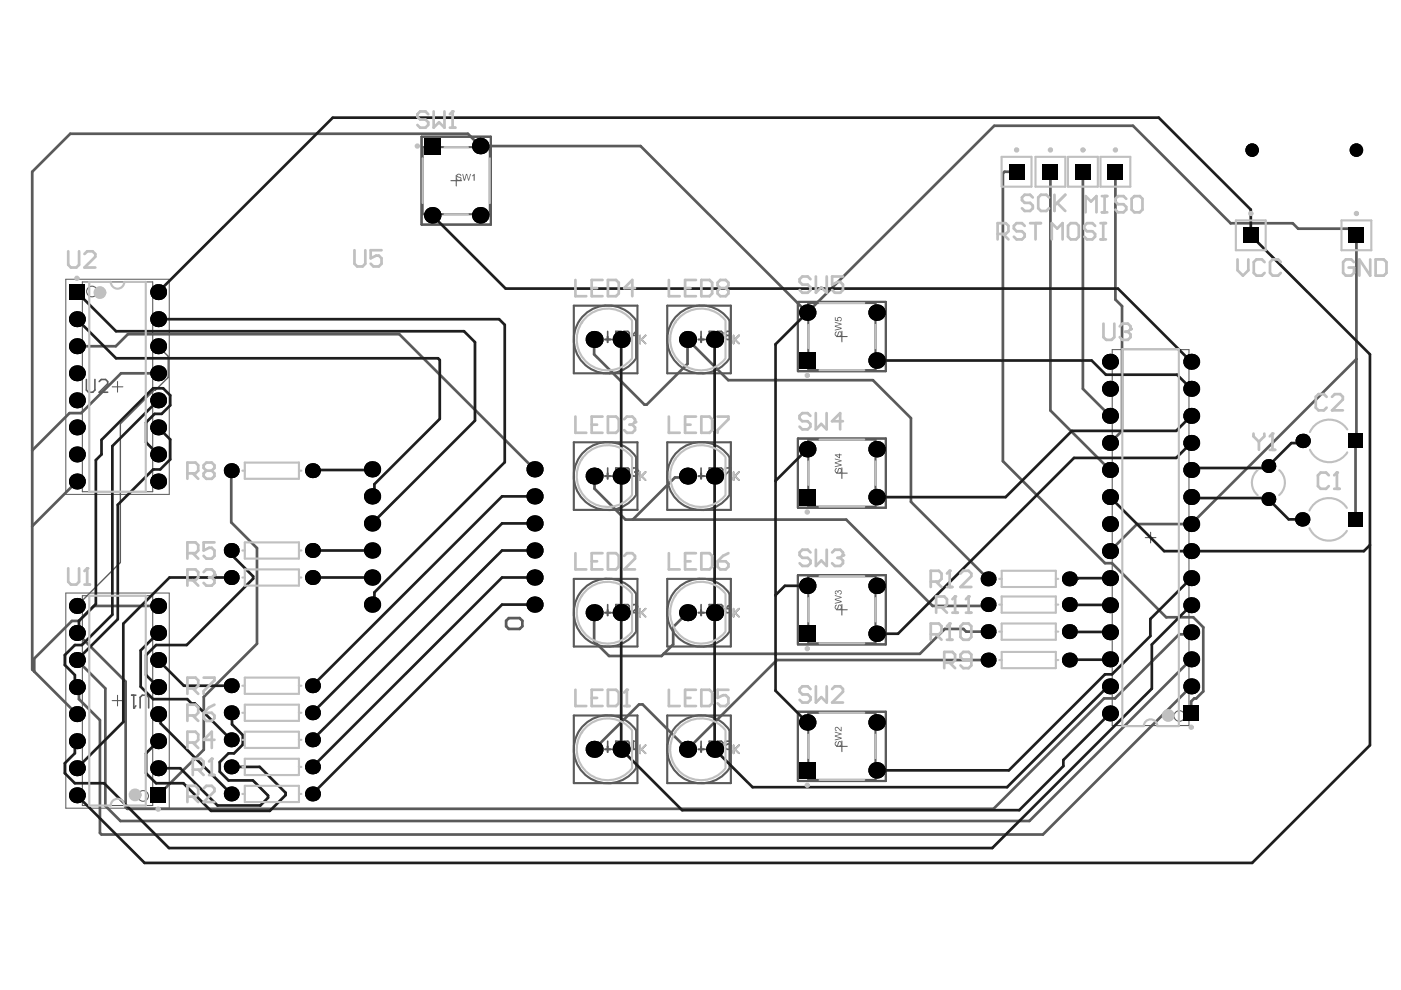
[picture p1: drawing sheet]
<svg xmlns="http://www.w3.org/2000/svg" width="297mm" height="210mm" viewBox="0 0 297 210" stroke-linecap="round" stroke-linejoin="round" font-family="sans-serif">
<g fill="none" stroke="#5a5a5a" stroke-width=".23">
<path d="M95.6 38.3h2.3M96.7 37.2v2.2M177.4 71.4h2.2M178.5 70.2v2.3M23.8 82h2.2M24.9 80.9v2.2M178.5 99.2v2.3M177.4 100.3h2.2M242.8 114h2.3M243.9 112.9v2.2M177.4 129.3h2.2M178.5 128.2v2.2"/>
<path d="M23.8 148.5h2.2M24.9 147.4v2.3M177.4 158.2h2.2M178.5 157.1v2.3"/>
</g>
<path d="M14 59.2h21.9v45.6h-21.9zM14 125.7h21.9v45.7h-21.9z" fill="none" stroke="#5a5a5a" stroke-width=".21"/>
<g fill="none" stroke="#5a5a5a" stroke-width=".45">
<path d="M128.3 72h1.1M128.8 71.4v1.2M134.9 68v8M148.1 72h1.1M148.6 71.4v1.2M154.7 68v8M134.9 96.9v8.1M154.7 96.9v8.1M128.3 100.9h1.1M128.8 100.4v1.1M148.1 100.9h1.1M148.6 100.4v1.1"/>
<path d="M128.3 129.9h1.1M128.8 129.3v1.2M134.9 125.9v8M148.1 129.9h1.1M148.6 129.3v1.2M154.7 125.9v8M128.3 158.9h1.1M128.8 158.3v1.1M134.9 154.9v8M148.1 158.9h1.1M148.6 158.3v1.1M154.7 154.9v8"/>
</g>
<g fill="none" stroke="#5a5a5a" stroke-width=".34">
<path d="M148.6 128.2v1.7h1.2M150.4 129h.5M151.5 128.2h-1.1v1.7h1.1M152.1 128.2h.8l.3 .3v1.1l-.3 .3h-.8zM153.8 129h.9l.3 .3v.3l-.3 .3h-.6l-.3-.3zM155 128.2l-.6 .3-.6 .5M155.5 129v1.8M155.8 129.9l.9 .9M156.7 129l-1.2 1.2M128.8 157.2v1.7h1.2M130.6 158h.5M131.7 157.2h-1.1v1.7h1.1"/>
<path d="M132.3 157.2h.8l.3 .2v1.2l-.3 .3h-.8zM134 158.9h.6M134.3 157.2v1.7M135.7 158v1.7M136 158.9l.9 .8M136.9 158l-1.2 1.2M148.6 157.2v1.7h1.2M150.4 158h.5M151.5 157.2h-1.1v1.7h1.1M152.1 157.2h.8l.3 .2v1.2l-.3 .3h-.8zM155 157.2h-1.2v.8l.6-.3h.3l.3 .3v.6l-.3 .3h-.6l-.3-.3M155.5 158v1.7"/>
<path d="M155.8 158.9l.9 .8M156.7 158l-1.2 1.2"/>
</g>
<circle cx="134.3" cy="157.2" r=".17" fill="#5a5a5a"/>
<g fill="none" stroke="#5a5a5a" stroke-width=".34">
<path d="M128.8 70.3v1.7h1.2M130.6 71.1h.5M131.7 70.3h-1.1v1.7h1.1M132.3 70.3h.8l.3 .2v1.2l-.3 .3h-.8zM135.1 71.1h-1.1l.9-.8v1.7M135.7 71.1v1.7M136 72l.9 .8M136.9 71.1l-1.2 1.2M148.6 70.3v1.7h1.2M150.4 71.1h.5M151.5 70.3h-1.1v1.7h1.1M152.1 70.3h.8l.3 .2v1.2l-.3 .3h-.8z"/>
<path d="M154.1 71.1l-.3 .3v.3l.3 .3h.6l.3-.3v-.3l-.3-.3M154.1 71.1l-.3-.3v-.3l.3-.2h.6l.3 .2v.3l-.3 .3M154.1 71.1h.6M155.5 71.1v1.7M155.8 72l.9 .8M156.7 71.1l-1.2 1.2M128.8 99.2v1.7h1.2M131.7 99.2h-1.1v1.7h1.1M132.3 99.2h.8l.3 .3v1.2l-.3 .2h-.8zM134 99.5l.3-.3h.6l.2 .3v.3M148.6 99.2v1.7h1.2M151.5 99.2h-1.1v1.7h1.1"/>
<path d="M152.1 99.2h.8l.3 .3v1.2l-.3 .2h-.8zM153.8 99.2h1.2v.3l-1.2 1.2v.2M130.6 100.1h.5M135.7 100.1v1.7M136 100.9l.9 .9M136.9 100.1l-1.2 1.1M150.4 100.1h.5M155.5 100.1v1.7M155.8 100.9l.9 .9M156.7 100.1l-1.2 1.1M134.3 157.2l-.3 .2"/>
</g>
<circle cx="135.1" cy="99.8" r=".17" fill="#5a5a5a"/>
<path d="M135.1 99.8l-.2 .3M134.6 100.1h.3M134.9 100.1l.2 .3v.3l-.2 .2h-.6l-.3-.2M128.8 128.2v1.7h1.2M130.6 129h.5M131.7 128.2h-1.1v1.7h1.1M132.3 128.2h.8l.3 .3v1.1l-.3 .3h-.8zM134 128.5l.3-.3h.6l.2 .3v.3l-1.1 1.1h1.1M135.7 129v1.8M136 129.9l.9 .9M136.9 129l-1.2 1.2" fill="none" stroke="#5a5a5a" stroke-width=".34"/>
<g fill="none" stroke="#5a5a5a" stroke-width=".45">
<path d="M89.4 29h14.7v18.6h-14.7zM121.7 64.8h13.5v14.3h-13.5zM134.9 68a7.2 7.2 0 0 0-10.7-1.5 7.2 7.2 0 0 0-.2 10.8 7.2 7.2 0 0 0 10.7-1.2M141.5 64.8h13.5v14.3h-13.5zM154.7 68a7.2 7.2 0 0 0-10.7-1.5 7.2 7.2 0 0 0-.2 10.8 7.2 7.2 0 0 0 10.8-1.2M169.2 64h18.6v14.7h-18.6zM121.7 93.8h13.5v14.3h-13.5zM134.9 96.9a7.2 7.2 0 0 0-10.7-1.4 7.2 7.2 0 0 0-.2 10.8 7.2 7.2 0 0 0 10.7-1.2M141.5 93.8h13.5v14.3h-13.5zM154.7 96.9a7.2 7.2 0 0 0-10.7-1.4 7.2 7.2 0 0 0-.2 10.8 7.2 7.2 0 0 0 10.8-1.2M169.2 93h18.6v14.7h-18.6zM121.7 122.7h13.5v14.4h-13.5z"/>
<path d="M134.9 125.9a7.2 7.2 0 0 0-10.7-1.5 7.2 7.2 0 0 0-.2 10.8 7.2 7.2 0 0 0 10.7-1.1M141.5 122.7h13.5v14.4h-13.5zM154.7 125.9a7.2 7.2 0 0 0-10.7-1.5 7.2 7.2 0 0 0-.2 10.8 7.2 7.2 0 0 0 10.8-1.1M169.2 121.9h18.6v14.7h-18.6zM121.7 151.7h13.5v14.3h-13.5zM134.9 154.9a7.2 7.2 0 0 0-10.7-1.5 7.2 7.2 0 0 0-.2 10.8 7.2 7.2 0 0 0 10.7-1.2M141.5 151.7h13.5v14.3h-13.5zM154.7 154.9a7.2 7.2 0 0 0-10.7-1.5 7.2 7.2 0 0 0-.2 10.8 7.2 7.2 0 0 0 10.8-1.2M169.2 150.9h18.6v14.7h-18.6z"/>
</g>
<g fill="none" stroke="#5a5a5a" stroke-width=".23">
<path d="M17.5 59.8h14.9v44.5h-14.9zM235.8 74.1h16.3v79.7h-16.3zM17.5 126.3h14.9v44.5h-14.9z"/>
<circle cx="19.5" cy="61.8" r="1.13"/>
<circle cx="250.1" cy="151.8" r="1.13"/>
<circle cx="30.3" cy="168.8" r="1.13"/>
</g>
<g fill="#5a5a5a">
<path d="M177.1 70.4l.3-.1v.2a.3 .3 0 0 0-.3 .3 .3 .3 0 0 0 .4 .3l.1-.3a.48 .48 0 0 1 .5-.5 .48 .48 0 0 1 .3 .7l-.2 .3-.2 .1v-.2a.38 .38 0 0 0 .3-.4 .38 .38 0 0 0-.4-.3l-.1 .3a.42 .42 0 0 1-.6 .5 .42 .42 0 0 1-.1-.8z"/>
<path d="M177 68.2l1.4 .5v.1l-1.2 .4 1.2 .3v.2l-1.4 .4v-.2l1.3-.3-1.3-.3v-.2l1.3-.3-1.3-.4z"/>
<path d="M177 67.3h.2v.5h.4a.48 .48 0 0 1 .3-.6 .48 .48 0 0 1 .6 .4 .48 .48 0 0 1-.5 .5v-.1a.3 .3 0 0 0 .2-.5 .3 .3 0 0 0-.4-.1 .3 .3 0 0 0 0 .5v.2l-.8-.1z"/>
<path d="M177.1 157.3l.3-.1v.2a.3 .3 0 0 0-.3 .3 .3 .3 0 0 0 .4 .3l.1-.3a.48 .48 0 0 1 .5-.5 .48 .48 0 0 1 .3 .7l-.2 .3-.2 .1v-.2a.38 .38 0 0 0 .3-.4 .38 .38 0 0 0-.4-.3l-.1 .3a.42 .42 0 0 1-.6 .5 .42 .42 0 0 1-.1-.8z"/>
<path d="M177 155.1l1.4 .4v.2l-1.2 .4 1.2 .3v.2l-1.4 .4v-.2l1.3-.3-1.3-.3v-.3l1.3-.2-1.3-.4z"/>
<path d="M177.1 154.2a.93 .93 0 0 1 1.1 .6l.1-.7h.1v1l-.5-.4a.43 .43 0 0 0-.3-.4 .43 .43 0 0 0-.5 .3l.3 .4a.5 .5 0 0 1-.3-.8z"/>
<path d="M177.1 99.4l.3-.2v.3a.3 .3 0 0 0-.3 .3 .3 .3 0 0 0 .4 .2l.1-.2a.48 .48 0 0 1 .5-.6 .48 .48 0 0 1 .3 .8l-.2 .3-.2 .1v-.2a.38 .38 0 0 0 .3-.4 .38 .38 0 0 0-.4-.3l-.1 .3a.42 .42 0 0 1-.6 .4 .42 .42 0 0 1-.1-.7z"/>
<path d="M177 97.2l1.4 .4v.2l-1.2 .3 1.2 .4v.2l-1.4 .3v-.1l1.3-.3-1.3-.4v-.2l1.3-.3-1.3-.3z"/>
<path d="M177.1 128.4l.3-.2v.2a.3 .3 0 0 0-.3 .4 .3 .3 0 0 0 .4 .2l.1-.2a.48 .48 0 0 1 .5-.6 .48 .48 0 0 1 .3 .7l-.2 .4h-.2v-.1a.38 .38 0 0 0 .3-.5 .38 .38 0 0 0-.4-.3l-.1 .4a.42 .42 0 0 1-.6 .4 .42 .42 0 0 1-.1-.7z"/>
<path d="M177 126.2l1.4 .4v.2l-1.2 .3 1.2 .3v.3l-1.4 .3v-.2l1.3-.2-1.3-.4v-.2l1.3-.3-1.3-.3z"/>
<path d="M177.1 125.3l.4-.1 .1 .2a.46 .46 0 0 1 .8 0 .46 .46 0 0 1-.4 .7v-.2a.28 .28 0 0 0 .3-.3 .28 .28 0 0 0-.4-.3 .28 .28 0 0 0-.1 .4h-.2a.25 .25 0 0 0-.2-.3 .25 .25 0 0 0-.3 .3 .25 .25 0 0 0 .3 .2l-.1 .2-.2-.2z"/>
<path d="M96.8 37a.58 .58 0 0 1 .6-.2 .58 .58 0 0 1 .4 .5h-.2a.32 .32 0 0 0-.3-.3 .32 .32 0 0 0-.3 .3l.3 .2a.48 .48 0 0 1 .5 .5 .48 .48 0 0 1-.7 .3l-.4-.2v-.2h.2a.41 .41 0 0 0 .4 .2 .41 .41 0 0 0 .4-.3l-.4-.2a.43 .43 0 0 1-.5-.6z"/>
<path d="M98 36.9h.2l.3 1.2 .3-1.2h.2l.3 1.2 .4-1.2h.1l-.4 1.4h-.1l-.4-1.3-.3 1.3h-.3z"/>
<path d="M100.1 37.2l.5-.3v1.4h-.2v-1.1l-.3 .2z"/>
<path d="M177.3 96.5l.6 .5v-.5zM177 96.4h.9v-.2h.2v.2h.3v.1h-.3v.7h-.2l-.9-.7z"/>
</g>
<path d="M89.4 29h14.7v18.6h-14.7zM89.6 31.2h14.3v14.2h-14.3zM169.2 64h18.6v14.7h-18.6zM171.4 64.2h14.2v14.3h-14.2zM169.2 93h18.6v14.7h-18.6zM171.4 93.2h14.2v14.2h-14.2zM169.2 121.9h18.6v14.7h-18.6zM171.4 122.2h14.2v14.2h-14.2zM169.2 150.9h18.6v14.7h-18.6zM171.4 151.1h14.2v14.3h-14.2z" fill="none" stroke="#5a5a5a" stroke-width=".45"/>
<path d="M27.9 147.4h.9M28.4 147.4v2.7M29.7 150.1v-2.2l.5-.5h.9l.4 .5v2.2" fill="none" stroke="#5a5a5a" stroke-width=".34"/>
<circle cx="28.4" cy="150.1" r=".17" fill="#5a5a5a"/>
<path d="M18.3 80.5v2.2l.5 .5h.9l.4-.5v-2.2M21 80.9l.5-.4h.9l.4 .4v.5l-1.8 1.8h1.8M28.8 149.7l-.4 .4" fill="none" stroke="#5a5a5a" stroke-width=".34"/>
<g fill="none" stroke="#5a5a5a" stroke-width=".57">
<path d="M215.5 36.4h-2.5l-.4 .4v61l21.7 21.6h1.5l11.5 11.5h5.7l2.1 2.1v13.6l-1.5 1.5h-.4l-.6 .6v2.6M222.7 36.4v50.6l12.6 12.6M229.6 36.4v46l5.7 5.8M236.5 36.4v27.1l1.4 1.4v26.5l-2.6 2.5M16.3 73.4h8.2l2.6-2.5h57.6l28.6 28.6M33.5 79.1h-7.8l-8.5 8.5h-2.5l-7.9 7.9M126 72v3.1l10.6 10.7h.5l8.7-8.7v-5.1l8.6 8.6h30.7l8 8.1v17.7l16.4 16.3M287.6 76.1l-35 35h-11.5l-5.8 5.8M49 99.8v11l5.5 5.4v20.3l-11.3 11.3v11.2l-9.7 9.6M16.3 102.1l-9.5 9.5M126 100.9l.1 2.7 6.5 6.6h46.8l18.3 18.3h11.5l.3-.3M145.8 100.9l-.3 .3h-2.4l-8.9 9"/>
<path d="M287.4 110.1v-16.5l.2-.2v-43.5l-1.4-1.4h-11l-1.1-1.2h-13.2l-20.7-20.6h-29.4l-39.6 39.6-35.4-35.3h-34l-2.6-2.6h-84.3l-8.1 8v105.6l9.5 9.4M33.5 128.5h-13.6l-3.2 3.2h-1.5l-7.9 7.9v2.8M107.9 131.1h2.3l.6 .5v1.2l-.6 .5h-2.3l-.6-.5v-1.2zM126 129.9v6l3.1 3.2h11.2l2.4-2.5v-3.7l3.1-3M209.5 133.9h-4.7l-.5-.6h-4l-5.3 5.3h-54.3M209.5 139.9h-44.8l-18.9 19-9.6-9.5h-.7l-9.5 9.5M252.6 134.1l-.5 .4h-2.1l-13.6 13.6h-2.3l-23.5 23.4h-183.6l-.4-.3v-26.7l-10.3-10.3M252.6 139.8l-34.4 34.3h-192.7l-3.2-3.2v-24.9l-6-6.1M252.6 145.5l-31.5 31.4h-199.6l-.3-.3v-23.9l-4.5-4.5v-2.1l-.4-.4"/>
</g>
<path d="M33.5 73.4l2.2 2.1v4.5l-2.8 2.8h-.3l-7.1 7.1v29.4l-9.2 9.2" fill="none" stroke="#5a5a5a" stroke-width=".29"/>
<g fill="#000">
<circle cx="101.8" cy="31" r="1.75"/>
<circle cx="265.5" cy="31.8" r="1.44"/>
<circle cx="287.6" cy="31.8" r="1.44"/>
<circle cx="91.6" cy="45.6" r="1.75"/>
<circle cx="101.8" cy="45.6" r="1.75"/>
<circle cx="16.3" cy="73.4" r="1.69"/>
<circle cx="16.3" cy="67.7" r="1.69"/>
<circle cx="16.3" cy="79.1" r="1.69"/>
<circle cx="33.5" cy="73.4" r="1.69"/>
<circle cx="33.5" cy="61.9" r="1.69"/>
<circle cx="33.5" cy="79.1" r="1.69"/>
<circle cx="33.5" cy="67.7" r="1.69"/>
<circle cx="126" cy="72" r="1.81"/>
<circle cx="131.7" cy="72" r="1.81"/>
<circle cx="145.8" cy="72" r="1.81"/>
<circle cx="151.5" cy="72" r="1.81"/>
<circle cx="171.2" cy="66.3" r="1.75"/>
<circle cx="185.8" cy="76.4" r="1.75"/>
<circle cx="185.8" cy="66.3" r="1.75"/>
<circle cx="235.3" cy="76.7" r="1.69"/>
<circle cx="252.6" cy="76.7" r="1.69"/>
<circle cx="16.3" cy="96.4" r="1.69"/>
<circle cx="16.3" cy="84.9" r="1.69"/>
<circle cx="16.3" cy="90.6" r="1.69"/>
<circle cx="33.5" cy="84.9" r="1.69"/>
<circle cx="33.5" cy="96.4" r="1.69"/>
<circle cx="33.5" cy="90.6" r="1.69"/>
<circle cx="49" cy="99.8" r="1.58"/>
<circle cx="66.3" cy="99.8" r="1.58"/>
<circle cx="78.9" cy="99.5" r="1.72"/>
<circle cx="113.3" cy="99.5" r="1.72"/>
<circle cx="171.2" cy="95.2" r="1.75"/>
<circle cx="185.8" cy="95.2" r="1.75"/>
<circle cx="235.3" cy="93.9" r="1.69"/>
<circle cx="235.3" cy="99.6" r="1.69"/>
<circle cx="235.3" cy="82.4" r="1.69"/>
<circle cx="235.3" cy="88.2" r="1.69"/>
<circle cx="252.6" cy="99.6" r="1.69"/>
<circle cx="252.6" cy="82.4" r="1.69"/>
<circle cx="252.6" cy="88.2" r="1.69"/>
<circle cx="252.6" cy="93.9" r="1.69"/>
<circle cx="268.9" cy="98.8" r="1.47"/>
<circle cx="276.2" cy="93.5" r="1.52"/>
<circle cx="16.3" cy="102.1" r="1.69"/>
<circle cx="33.5" cy="102.1" r="1.69"/>
<circle cx="49" cy="116.7" r="1.58"/>
<circle cx="66.3" cy="116.7" r="1.58"/>
<circle cx="78.9" cy="105.2" r="1.72"/>
<circle cx="78.9" cy="116.7" r="1.72"/>
<circle cx="78.9" cy="111" r="1.72"/>
<circle cx="113.3" cy="105.2" r="1.72"/>
<circle cx="113.3" cy="111" r="1.72"/>
<circle cx="113.3" cy="116.7" r="1.72"/>
<circle cx="126" cy="100.9" r="1.81"/>
<circle cx="131.7" cy="100.9" r="1.81"/>
<circle cx="145.8" cy="100.9" r="1.81"/>
<circle cx="151.5" cy="100.9" r="1.81"/>
<circle cx="185.8" cy="105.4" r="1.75"/>
<circle cx="235.3" cy="111.1" r="1.69"/>
<circle cx="235.3" cy="105.4" r="1.69"/>
<circle cx="235.3" cy="116.9" r="1.69"/>
<circle cx="252.6" cy="105.4" r="1.69"/>
<circle cx="252.6" cy="116.9" r="1.69"/>
<circle cx="252.6" cy="111.1" r="1.69"/>
<circle cx="268.9" cy="105.8" r="1.47"/>
<circle cx="276.1" cy="110.1" r="1.52"/>
<circle cx="16.3" cy="139.9" r="1.69"/>
<circle cx="16.3" cy="134.2" r="1.69"/>
<circle cx="16.3" cy="128.5" r="1.69"/>
<circle cx="33.5" cy="139.9" r="1.69"/>
<circle cx="33.5" cy="128.5" r="1.69"/>
<circle cx="33.5" cy="134.2" r="1.69"/>
<circle cx="49" cy="122.5" r="1.58"/>
<circle cx="66.3" cy="122.5" r="1.58"/>
<circle cx="78.9" cy="122.5" r="1.72"/>
<circle cx="78.9" cy="128.2" r="1.72"/>
<circle cx="113.3" cy="128.2" r="1.72"/>
<circle cx="113.3" cy="122.5" r="1.72"/>
<circle cx="126" cy="129.9" r="1.81"/>
<circle cx="131.7" cy="129.9" r="1.81"/>
<circle cx="145.8" cy="129.9" r="1.81"/>
<circle cx="151.5" cy="129.9" r="1.81"/>
<circle cx="171.2" cy="124.2" r="1.75"/>
<circle cx="185.8" cy="124.2" r="1.75"/>
<circle cx="185.8" cy="134.4" r="1.75"/>
<circle cx="209.5" cy="139.9" r="1.58"/>
<circle cx="209.5" cy="133.9" r="1.58"/>
<circle cx="209.5" cy="128.2" r="1.58"/>
<circle cx="209.5" cy="122.7" r="1.58"/>
<circle cx="226.7" cy="139.9" r="1.58"/>
<circle cx="226.7" cy="133.9" r="1.58"/>
<circle cx="226.7" cy="122.7" r="1.58"/>
<circle cx="226.7" cy="128.2" r="1.58"/>
<circle cx="235.3" cy="139.8" r="1.69"/>
<circle cx="235.3" cy="134.1" r="1.69"/>
<circle cx="235.3" cy="128.3" r="1.69"/>
<circle cx="235.3" cy="122.6" r="1.69"/>
<circle cx="252.6" cy="134.1" r="1.69"/>
<circle cx="252.6" cy="139.8" r="1.69"/>
<circle cx="252.6" cy="128.3" r="1.69"/>
<circle cx="252.6" cy="122.6" r="1.69"/>
<circle cx="16.3" cy="151.4" r="1.69"/>
<circle cx="16.3" cy="145.7" r="1.69"/>
<circle cx="16.3" cy="157.2" r="1.69"/>
<circle cx="33.5" cy="151.4" r="1.69"/>
<circle cx="33.5" cy="145.7" r="1.69"/>
<circle cx="33.5" cy="157.2" r="1.69"/>
<circle cx="49" cy="156.9" r="1.58"/>
<circle cx="49" cy="145.4" r="1.58"/>
<circle cx="49" cy="151.1" r="1.58"/>
<circle cx="66.3" cy="145.4" r="1.58"/>
<circle cx="66.3" cy="151.1" r="1.58"/>
<circle cx="66.3" cy="156.9" r="1.58"/>
<circle cx="126" cy="158.9" r="1.81"/>
<circle cx="131.7" cy="158.9" r="1.81"/>
<circle cx="145.8" cy="158.9" r="1.81"/>
<circle cx="151.5" cy="158.9" r="1.81"/>
<circle cx="171.2" cy="153.2" r="1.75"/>
<circle cx="185.8" cy="153.2" r="1.75"/>
<circle cx="235.3" cy="145.5" r="1.69"/>
<circle cx="235.3" cy="151.3" r="1.69"/>
<circle cx="252.6" cy="145.5" r="1.69"/>
<circle cx="16.3" cy="168.6" r="1.69"/>
<circle cx="16.3" cy="162.9" r="1.69"/>
<circle cx="33.5" cy="162.9" r="1.69"/>
<circle cx="49" cy="168.3" r="1.58"/>
<circle cx="49" cy="162.6" r="1.58"/>
<circle cx="66.3" cy="168.3" r="1.58"/>
<circle cx="66.3" cy="162.6" r="1.58"/>
<circle cx="185.8" cy="163.3" r="1.75"/>
</g>
<g fill="#000">
<path d="M89.9 29.2h3.5v3.5h-3.5z" fill-rule="evenodd"/>
<path d="M89.9 29.2h3.5v3.5h-3.5z" fill-rule="evenodd"/>
<path d="M213.8 34.7h3.4v3.4h-3.4z" fill-rule="evenodd"/>
<path d="M213.8 34.7h3.4v3.4h-3.4z" fill-rule="evenodd"/>
<path d="M221 34.7h3.4v3.4h-3.4z" fill-rule="evenodd"/>
<path d="M221 34.7h3.4v3.4h-3.4z" fill-rule="evenodd"/>
<path d="M227.9 34.7h3.4v3.4h-3.4z" fill-rule="evenodd"/>
<path d="M227.9 34.7h3.4v3.4h-3.4z" fill-rule="evenodd"/>
<path d="M234.8 34.7h3.4v3.4h-3.4z" fill-rule="evenodd"/>
<path d="M234.8 34.7h3.4v3.4h-3.4z" fill-rule="evenodd"/>
<path d="M263.5 48.2h3.4v3.4h-3.4z" fill-rule="evenodd"/>
<path d="M263.5 48.2h3.4v3.4h-3.4z" fill-rule="evenodd"/>
<path d="M285.9 48.2h3.4v3.4h-3.4z" fill-rule="evenodd"/>
<path d="M285.9 48.2h3.4v3.4h-3.4z" fill-rule="evenodd"/>
<path d="M14.6 60.2h3.4v3.4h-3.4z" fill-rule="evenodd"/>
<path d="M14.6 60.2h3.4v3.4h-3.4z" fill-rule="evenodd"/>
<path d="M169.4 74.7h3.5v3.5h-3.5z" fill-rule="evenodd"/>
<path d="M169.4 74.7h3.5v3.5h-3.5z" fill-rule="evenodd"/>
<path d="M286 92h3v3h-3z" fill-rule="evenodd"/>
<path d="M286 92h3v3h-3z" fill-rule="evenodd"/>
<path d="M169.4 103.7h3.5v3.5h-3.5z" fill-rule="evenodd"/>
<path d="M169.4 103.7h3.5v3.5h-3.5z" fill-rule="evenodd"/>
<path d="M285.9 108.6h3v3h-3z" fill-rule="evenodd"/>
<path d="M285.9 108.6h3v3h-3z" fill-rule="evenodd"/>
<path d="M169.4 132.6h3.5v3.5h-3.5z" fill-rule="evenodd"/>
<path d="M169.4 132.6h3.5v3.5h-3.5z" fill-rule="evenodd"/>
<path d="M250.9 149.6h3.4v3.4h-3.4z" fill-rule="evenodd"/>
<path d="M250.9 149.6h3.4v3.4h-3.4z" fill-rule="evenodd"/>
<path d="M31.8 166.9h3.4v3.4h-3.4z" fill-rule="evenodd"/>
<path d="M31.8 166.9h3.4v3.4h-3.4z" fill-rule="evenodd"/>
<path d="M169.4 161.6h3.5v3.5h-3.5z" fill-rule="evenodd"/>
<path d="M169.4 161.6h3.5v3.5h-3.5z" fill-rule="evenodd"/>
</g>
<g fill="none" stroke="#1e1e1e" stroke-width=".57">
<path d="M91.6 45.6l15.6 15.6h129.8l15.6 15.5M16.3 61.9l8.3 8.3h73.8l2.3 2.4v16.6l-21.8 21.8M16.3 67.7l8.3 8.3h68.3l.3 .3v12.5l-13.8 13.9v2l-.5 .5M33.5 61.9l37.1-37h175.1l19.5 19.5v5.5l25.3 25.2v82.9l-25 25h-234.8l-14.4-14.4M33.5 67.7h72.3l1.2 1.2v29.1l-27.6 27.6v2.1l-.5 .5M131.7 72v86.9l12.9 12.9h71.5l9.4-9.4v-1.3l9.8-9.8M151.5 72v86.9l8.1 8h53.9l21.4-21.4h.4M171.2 66.3l-6.8 6.7v73.5l6.8 6.7M185.8 76.4h45.7l3 3h15.1l3 3M33.5 96.4l-2.5-2.6v-4.2l1.8-1.8h1.5l1.8-1.9v-2.1l-1.5-1.5h-2.1l-11 11v3.1l-1.2 1.2v30.5l-3.6 3.6v2.1l-.4 .4M33.5 90.6l2.6 2.6v4.2l-2.1 2.1h-1.5l-7.5 7.5v24.3l-8.7 8.6M33.5 84.9l-9.7 9.7v35.7l-6.4 6.5h-1.5l-2.2 2.1v2.1l2.2 2.1v2.1l.4 .5"/>
<path d="M78.9 99.5l-.2 .2h-12.3l-.1 .1M171.2 95.2l-6.8 6.8M252.6 93.9l-3.2 3.2h-21.7l-37.3 37.3h-4.6M252.6 88.2l-3.2 3.2h-22.1l-14.1 14h-27.4M276.2 93.5l-.5 .4h-1.9l-5.3 5.3h-15.5l-.4 .4M49 116.7v.7l4.7 4.8v.5l-14.1 14.1h-6.5l-2.1 2.1v4.2l2.5 2.6M66.3 116.7h12.6M113.3 116.7h-6.9l-40.1 40.2M113.3 111h-6.9l-40.1 40.1M113.3 105.2h-6.9l-40.1 40.2M235.3 105.4l11.5 11.5h42.4l1.3-1.3M252.6 105.4l.2 .2h15.9l4.5 4.5h2.9"/>
<path d="M33.5 134.2l-3.7 3.7v7.7l2.7 2.6h7.2l.9 .9h.7l7.7 7.8M33.5 139.9l5.5 5.5h10M49 122.5h-13.1l-9.8 9.7v20.9l-9.8 9.8M66.3 122.5h12.6M113.3 122.5h-6.9l-40.1 40.1M113.3 128.2h-6.9l-40.1 40.1M171.2 124.2h-4.8l-2 2M226.7 133.9l8.6 .2M226.7 128.2l8.6 .1M235.3 139.8l-8.6 .1M235.3 122.6h-6.7l-.2 .1h-1.7M252.6 128.3l-8.4 8.4v9.3l-33.8 33.8h-174.6l-13.7-13.7h-6.2l-2.2-2.2v-2.1l2.2-2.1v-2.1l.4-.4"/>
<path d="M252.6 122.6l-8.7 8.6v3.7l-8.1 8.1h-1.5l-20.4 20.3h-28.1M33.5 157.2l-2.5 2.5v4.2l2.1 2.2h5.8l5.8 5.8h12.5l3.4-3.3v-.5l-5.5-5.5h-6.1M33.5 151.4l.6 .6v1.4l14.9 14.9M49 151.1l.2 .2v2.3l2.3 2.3v2l-1.9 1.8h-1.2l-1.8 1.9v2l1.8 1.9h5.2l3.2 3.2v.4l-1.6 1.7h-9.1l-7.9-7.9h-4.7"/>
</g>
<g fill="none" stroke="#c0c0c0" stroke-width=".45">
<path d="M89.6 33.6v9.4M94.2 31.2h5M103.9 33.6v9.4M212.4 33.3h6.3v6.3h-6.3zM219.5 33.3h6.4v6.3h-6.4zM226.4 33.3h6.4v6.3h-6.4zM233.3 33.3h6.4v6.3h-6.4zM23.5 59.8h-4.6v44.5h12v-44.5h-4.5M94.2 45.4h5M262 46.7h6.4v6.4h-6.4zM284.4 46.7h6.3v6.4h-6.3zM134 68v8"/>
<path d="M153.8 68v8M171.4 68.9v4.9M173.8 64.2h9.4M173.8 78.5h9.4M185.6 68.9v4.9M51.4 99.8h.5M51.9 98.1h11.5v3.4h-11.5zM63.4 99.8h.5M134 96.9v8.1M153.8 96.9v8.1M171.4 97.8v5M173.8 93.2h9.4"/>
<path d="M185.6 97.8v5M51.4 116.7h.5M51.9 115h11.5v3.4h-11.5zM63.4 116.7h.5M173.8 107.4h9.4M51.4 122.5h.5M51.9 120.7h11.5v3.5h-11.5zM63.4 122.5h.5M134 125.9v8M153.8 125.9v8M171.4 126.8v5M173.8 122.2h9.4"/>
<path d="M173.8 136.4h9.4M185.6 126.8v5M211.9 139.9h.5M211.9 133.9h.5M211.9 128.2h.5M211.9 122.7h.5M212.4 121h11.5v3.5h-11.5zM212.4 126.5h11.5v3.4h-11.5zM212.4 132.2h11.5v3.4h-11.5zM212.4 138.2h11.5v3.5h-11.5zM223.9 139.9h.5M223.9 133.9h.5"/>
<path d="M223.9 128.2h.5M223.9 122.7h.5M51.4 156.9h.5M51.4 151.1h.5M51.4 145.4h.5M51.9 143.7h11.5v3.4h-11.5zM51.9 149.4h11.5v3.4h-11.5zM51.9 155.1h11.5v3.5h-11.5zM63.4 156.9h.5M63.4 151.1h.5M63.4 145.4h.5M134 154.9v8"/>
<path d="M153.8 154.9v8M171.4 155.8v4.9M173.8 151.1h9.4M185.6 155.8v4.9M242.5 154h-4.5v-80h11.9v80h-4.5M23.5 170.8h-4.6v-44.5h12v44.5h-4.5M51.4 162.6h.5M51.4 168.3h.5M51.9 160.9h11.5v3.4h-11.5zM51.9 166.6h11.5v3.5h-11.5zM63.4 162.6h.5M63.4 168.3h.5"/>
<path d="M173.8 165.4h9.4"/>
</g>
<g fill="none" stroke="#c0c0c0" stroke-width=".34">
<path d="M135.7 71.1v1.7M136 72l.9 .8M136.9 71.1l-1.2 1.2M155.5 71.1v1.7M155.8 72l.9 .8M156.7 71.1l-1.2 1.2M135.7 100.1v1.7M136 100.9l.9 .9M136.9 100.1l-1.2 1.1M155.5 100.1v1.7M155.8 100.9l.9 .9M156.7 100.1l-1.2 1.1"/>
<path d="M135.7 129v1.8M136 129.9l.9 .9M136.9 129l-1.2 1.2M155.5 129v1.8M155.8 129.9l.9 .9M156.7 129l-1.2 1.2M135.7 158v1.7M136 158.9l.9 .8M136.9 158l-1.2 1.2M155.5 158v1.7M155.8 158.9l.9 .8M156.7 158l-1.2 1.2"/>
</g>
<g fill="none" stroke="#c0c0c0" stroke-width=".57">
<path d="M122 59.4v3.4h2.3M127.7 59.4h-2.3v3.4h2.3M128.9 59.4h1.7l.6 .5v2.3l-.6 .6h-1.7zM141.8 59.4v3.4h2.3M147.6 59.4h-2.3v3.4h2.3M148.7 59.4h1.7l.6 .5v2.3l-.6 .6h-1.7zM262.4 55v2.3l1.1 1.1 1.2-1.1v-2.3M268.1 55.6l-.6-.6h-1.1l-.6 .6v2.3l.6 .5h1.1l.6-.5M271.6 55.6l-.6-.6h-1.2l-.5 .6v2.3l.5 .5h1.2l.6-.5M287.1 55.6l-.6-.6h-1.2l-.5 .6v2.3l.5 .5h1.2l.6-.5v-1.2h-1.2M290.5 55v3.4l-2.3-3.4v3.4M291.7 55h1.7l.6 .6v2.3l-.6 .5h-1.7z"/>
<path d="M125.4 61.1h1.2M134.6 61.1h-2.3l1.8-1.7v3.4M145.3 61.1h1.1M152.7 61.1l-.6 .6v.5l.6 .6h1.2l.5-.6v-.5l-.5-.6M152.7 61.1l-.6-.6v-.6l.6-.5h1.2l.5 .5v.6l-.5 .6M152.7 61.1h1.2M122 88.3v3.5h2.3M125.4 90h1.2M127.7 88.3h-2.3v3.5h2.3M128.9 88.3h1.7l.6 .6v2.3l-.6 .6h-1.7zM132.3 88.9l.6-.6h1.2l.5 .6v.6M141.8 88.3v3.5h2.3"/>
<path d="M145.3 90h1.1M147.6 88.3h-2.3v3.5h2.3M148.7 88.3h1.7l.6 .6v2.3l-.6 .6h-1.7zM152.1 88.3h2.3v.6l-2.3 2.3v.6"/>
</g>
<circle cx="134.6" cy="89.5" r=".29" fill="#c0c0c0"/>
<g fill="none" stroke="#c0c0c0" stroke-width=".57">
<path d="M133.5 90h.6M134.1 90l.5 .6v.6l-.5 .6h-1.2l-.6-.6M134.6 89.5l-.5 .5M122 117.3v3.4h2.3M125.4 119h1.2M127.7 117.3h-2.3v3.4h2.3M128.9 117.3h1.7l.6 .6v2.3l-.6 .5h-1.7zM132.3 117.9l.6-.6h1.2l.5 .6v.5l-2.3 2.3h2.3M141.8 117.3v3.4h2.3M145.3 119h1.1M147.6 117.3h-2.3v3.4h2.3M148.7 117.3h1.7l.6 .6v2.3l-.6 .5h-1.7z"/>
<path d="M152.1 119h1.8l.5 .6v.6l-.5 .5h-1.2l-.6-.5zM154.4 117.3l-1.1 .6-1.2 1.1M122 146.3v3.4h2.3M125.4 148h1.2M127.7 146.3h-2.3v3.4h2.3M128.9 146.3h1.7l.6 .5v2.3l-.6 .6h-1.7zM132.3 149.7h1.2M132.9 146.3v3.4M141.8 146.3v3.4h2.3M145.3 148h1.1M147.6 146.3h-2.3v3.4h2.3M148.7 146.3h1.7l.6 .5v2.3l-.6 .6h-1.7z"/>
<path d="M154.4 146.3h-2.3v1.7l1.2-.6h.6l.5 .6v1.1l-.5 .6h-1.2l-.6-.6"/>
</g>
<circle cx="132.9" cy="146.3" r=".29" fill="#c0c0c0"/>
<path d="M281.3 84.1l-.6-.5h-1.2l-.5 .5v2.3l.5 .6h1.2l.6-.6M282.4 84.1l.6-.5h1.1l.6 .5v.6l-2.3 2.3h2.3M281.7 100.8l-.5-.6h-1.2l-.6 .6v2.3l.6 .5h1.2l.5-.5M282.9 103.6h1.1M283.4 100.2v3.4M132.9 146.3l-.6 .5" fill="none" stroke="#c0c0c0" stroke-width=".57"/>
<circle cx="283.4" cy="100.2" r=".29" fill="#c0c0c0"/>
<path d="M14.5 53.3v2.8l.5 .6h1.2l.6-.6v-2.8M17.9 53.9l.6-.6h1.1l.6 .6v.5l-2.3 2.3h2.3M283.4 100.2l-.5 .6M14.5 120.5v2.9l.5 .5h1.2l.6-.5v-2.9M17.9 123.9h1.2M18.5 120.5v3.4" fill="none" stroke="#c0c0c0" stroke-width=".57"/>
<circle cx="18.5" cy="120.5" r=".29" fill="#c0c0c0"/>
<path d="M234 68.6v2.9l.5 .6h1.2l.6-.6v-2.9M237.4 69.2l.6-.6h1.1l.6 .6v.6M18.5 120.5l-.6 .6" fill="none" stroke="#c0c0c0" stroke-width=".57"/>
<circle cx="239.7" cy="69.8" r=".29" fill="#c0c0c0"/>
<path d="M171.8 59.2l-.5-.6h-1.2l-.6 .6v.6l.6 .5h1.2l.5 .6v.6l-.5 .6h-1.2l-.6-.6M173 58.6v3.5l1.1-1.2 1.2 1.2v-3.5M178.7 58.6h-2.3v1.7l1.2-.5h.6l.5 .5v1.2l-.5 .6h-1.2l-.6-.6M238.6 70.3h.5M239.1 70.3l.6 .6v.6l-.6 .6h-1.1l-.6-.6M239.7 69.8l-.6 .5M171.8 88.2l-.6-.6h-1.1l-.6 .6v.5l.6 .6h1.1l.6 .6v.6l-.6 .5h-1.1l-.6-.5M173 87.6v3.4l1.1-1.1 1.2 1.1v-3.4M178.7 89.3h-2.3l1.7-1.7v3.4M171.8 117.1l-.5-.5h-1.2l-.6 .5v.6l.6 .6h1.2l.5 .5v.6l-.5 .6h-1.2l-.6-.6M173 116.6v3.4l1.1-1.2 1.2 1.2v-3.4M176.4 117.1l.6-.5h1.2l.5 .5v.6" fill="none" stroke="#c0c0c0" stroke-width=".57"/>
<circle cx="178.7" cy="117.7" r=".29" fill="#c0c0c0"/>
<path d="M90.8 24.2l-.6-.6h-1.1l-.6 .6v.6l.6 .5h1.1l.6 .6v.6l-.6 .6h-1.1l-.6-.6M91.9 23.6v3.5l1.2-1.2 1.1 1.2v-3.5M95.4 27.1h1.1M96 23.6v3.5M177.6 118.3h.6M178.2 118.3l.5 .5v.6l-.5 .6h-1.2l-.6-.6M178.7 117.7l-.5 .6M171.8 146.1l-.5-.6h-1.2l-.6 .6v.6l.6 .5h1.2l.5 .6v.6l-.5 .6h-1.2l-.6-.6M173 145.5v3.5l1.1-1.2 1.2 1.2v-3.5M176.4 146.1l.6-.6h1.2l.5 .6v.6l-2.3 2.3h2.3" fill="none" stroke="#c0c0c0" stroke-width=".57"/>
<circle cx="96" cy="23.6" r=".29" fill="#c0c0c0"/>
<path d="M96 23.6l-.6 .6M265.8 91.9v.6l1.1 1.2M266.9 93.7v1.7M268.1 91.9v.6l-1.2 1.2M269.2 95.4h1.2M269.8 91.9v3.5" fill="none" stroke="#c0c0c0" stroke-width=".57"/>
<circle cx="269.8" cy="91.9" r=".29" fill="#c0c0c0"/>
<path d="M75.2 53.1v2.8l.5 .6h1.2l.6-.6v-2.8M80.9 53.1h-2.3v1.7l1.1-.6h.6l.6 .6v1.1l-.6 .6h-1.1l-.6-.6M269.8 91.9l-.6 .6M197.3 123.3h1.8l.5-.6v-1.1l-.5-.6h-1.8v3.5M198.5 123.3l1.1 1.2M200.8 124.5h1.1M201.3 121v3.5" fill="none" stroke="#c0c0c0" stroke-width=".57"/>
<circle cx="201.3" cy="121" r=".29" fill="#c0c0c0"/>
<path d="M198.5 128.8h1.7l.6-.6v-1.2l-.6-.5h-1.7v3.4M199.6 128.8l1.2 1.1M201.3 121l-.5 .6M201.9 129.9h1.2M202.5 126.5v3.4M203.6 121.6l.6-.6h1.2l.5 .6v.6l-2.3 2.3h2.3" fill="none" stroke="#c0c0c0" stroke-width=".57"/>
<circle cx="202.5" cy="126.5" r=".29" fill="#c0c0c0"/>
<path d="M202.5 126.5l-.6 .5M204.8 129.9h1.1M205.4 126.5v3.4" fill="none" stroke="#c0c0c0" stroke-width=".57"/>
<circle cx="205.4" cy="126.5" r=".29" fill="#c0c0c0"/>
<path d="M197.3 134.5h1.8l.5-.6v-1.1l-.5-.6h-1.8v3.4M198.5 134.5l1.1 1.1M200.8 135.6h1.1M201.3 132.2v3.4M205.4 126.5l-.6 .5" fill="none" stroke="#c0c0c0" stroke-width=".57"/>
<circle cx="201.3" cy="132.2" r=".29" fill="#c0c0c0"/>
<g fill="none" stroke="#c0c0c0" stroke-width=".57">
<path d="M43.7 99.8l-.5-.6v-.6l.5-.5h1.2l.6 .5v.6l-.6 .6M43.7 99.8l-.5 .6v.5l.5 .6h1.2l.6-.6v-.5l-.6-.6M43.7 99.8h1.2M39.7 100.4h1.8l.5-.6v-1.2l-.5-.5h-1.8v3.4M39.7 117.3h1.8l.5-.6v-1.1l-.5-.6h-1.8v3.4M40.9 100.4l1.1 1.1M40.9 117.3l1.1 1.1M45.5 115h-2.3v1.7l1.1-.6h.6l.6 .6v1.2l-.6 .5h-1.2l-.5-.5M39.7 123h1.8l.5-.5v-1.2l-.5-.6h-1.8v3.5M40.9 123l1.1 1.2M43.2 121.3l.5-.6h1.2l.6 .6v.6M201.3 132.2l-.5 .6"/>
<path d="M203.6 132.8l.6-.6h1.2l.5 .6v2.3l-.5 .5h-1.2l-.6-.5zM205.9 139.9h-1.7l-.6-.5v-.6l.6-.6h1.2l.5 .6v2.3l-.5 .6h-1.2l-.6-.6M39.7 146h1.8l.5-.6v-1.2l-.5-.5h-1.8v3.4M39.7 151.7h1.8l.5-.6v-1.1l-.5-.6h-1.8v3.4M39.7 157.4h1.8l.5-.5v-1.2l-.5-.6h-1.8v3.5M40.9 146l1.1 1.1M40.9 151.7l1.1 1.1M40.9 157.4l1.1 1.2M43.2 143.7h2.3v.5l-2.3 2.3v.6M43.2 151.1h1.7l.6 .6v.6l-.6 .5h-1.2l-.5-.5zM45.5 149.4l-1.2 .6-1.1 1.1M45.5 156.9h-2.3l1.7-1.8v3.5"/>
<path d="M200.2 140.5h1.7l.6-.6v-1.1l-.6-.6h-1.7v3.5M201.3 140.5l1.2 1.2"/>
</g>
<circle cx="45.5" cy="121.9" r=".29" fill="#c0c0c0"/>
<path d="M44.3 122.5h.6M44.9 122.5l.6 .5v.6l-.6 .6h-1.2l-.5-.6M45.5 121.9l-.6 .6M39.7 168.9h1.8l.5-.6v-1.1l-.5-.6h-1.8v3.5M40.9 168.9l1.1 1.2M40.9 163.2h1.7l.6-.6v-1.1l-.6-.6h-1.7v3.4M42 163.2l1.2 1.1M43.2 167.2l.5-.6h1.2l.6 .6v.6l-2.3 2.3h2.3M44.3 164.3h1.2M44.9 160.9v3.4" fill="none" stroke="#c0c0c0" stroke-width=".57"/>
<circle cx="44.9" cy="160.9" r=".29" fill="#c0c0c0"/>
<g fill="none" stroke="#c0c0c0" stroke-width=".57">
<path d="M211.5 49.6h1.7l.6-.6v-1.1l-.6-.6h-1.7v3.5M212.7 49.6l1.1 1.2M217.3 47.9l-.6-.6h-1.2l-.5 .6v.6l.5 .5h1.2l.6 .6v.6l-.6 .6h-1.2l-.5-.6M218.4 47.3h2.3M219 41.9l-.6-.6h-1.1l-.6 .6v.5l.6 .6h1.1l.6 .6v.6l-.6 .5h-1.1l-.6-.5M219.5 47.3v3.5M222.4 41.9l-.6-.6h-1.1l-.6 .6v2.3l.6 .5h1.1l.6-.5M223 50.8v-3.5l1.1 1.2 1.2-1.2v3.5M223.6 41.3v3.4M224.1 43l1.8 1.7M225.9 41.3l-2.3 2.3M226.4 47.9l.6-.6h1.2l.5 .6v2.3l-.5 .6h-1.2l-.6-.6z"/>
<path d="M230.2 45v-3.4l1.1 1.1 1.2-1.1v3.4M232.2 47.9l-.6-.6h-1.1l-.6 .6v.6l.6 .5h1.1l.6 .6v.6l-.6 .6h-1.1l-.6-.6M233.3 47.3h1.2M233.3 50.8h1.2M233.6 41.6h1.2M233.6 45h1.2M233.9 47.3v3.5M234.2 41.6v3.4M238.8 42.2l-.6-.6h-1.1l-.6 .6v.5l.6 .6h1.1l.6 .6v.5l-.6 .6h-1.1l-.6-.6M239.9 42.2l.6-.6h1.2l.5 .6v2.2l-.5 .6h-1.2l-.6-.6zM44.9 160.9l-.6 .6"/>
</g>
<g fill="none" stroke="#c0c0c0" stroke-width=".56">
<circle cx="88.5" cy="31" r=".28"/>
<circle cx="215.5" cy="31.8" r=".28"/>
<circle cx="222.7" cy="31.8" r=".28"/>
<circle cx="229.6" cy="31.8" r=".28"/>
<circle cx="236.5" cy="31.8" r=".28"/>
<circle cx="16.3" cy="59" r=".28"/>
<circle cx="265.2" cy="45.3" r=".28"/>
<circle cx="287.6" cy="45.3" r=".28"/>
<circle cx="171.2" cy="79.6" r=".28"/>
<circle cx="171.2" cy="108.6" r=".28"/>
<circle cx="171.2" cy="137.5" r=".28"/>
<circle cx="252.6" cy="154.2" r=".28"/>
<circle cx="33.5" cy="171.6" r=".28"/>
<circle cx="171.2" cy="166.5" r=".28"/>
</g>
<g fill="none" stroke="#c0c0c0" stroke-width=".45">
<path d="M23.5 59.8a1.44 1.44 0 0 0 1.4 1.4 1.44 1.44 0 0 0 1.5-1.4M123.5 68.2a6.6 6.6 0 0 0 1.4 9 6.6 6.6 0 0 0 9-1.1M133.9 67.8a6.6 6.6 0 0 0-10.6 .7M143.3 68.2a6.6 6.6 0 0 0 1.4 9 6.6 6.6 0 0 0 9-1.1M153.7 67.8a6.6 6.6 0 0 0-10.6 .7M123.5 97.2a6.6 6.6 0 0 0 1.4 9 6.6 6.6 0 0 0 9-1.1M133.9 96.8a6.6 6.6 0 0 0-10.6 .7M143.3 97.2a6.6 6.6 0 0 0 1.4 9 6.6 6.6 0 0 0 9-1.1M153.7 96.8a6.6 6.6 0 0 0-10.6 .7M266.6 99.7a3.5 3.5 0 0 0 .1 5.3M271.2 99.7a3.5 3.5 0 0 1 0 5.3M277.7 95.4a4.5 4.5 0 0 0 8 .5"/>
<path d="M285.7 91.1a4.5 4.5 0 0 0-8 .5M277.6 112a4.5 4.5 0 0 0 8 .5M285.6 107.7a4.5 4.5 0 0 0-8 .5M123.5 126.1a6.6 6.6 0 0 0 1.4 9 6.6 6.6 0 0 0 9-1M133.9 125.7a6.6 6.6 0 0 0-10.6 .8M143.3 126.1a6.6 6.6 0 0 0 1.4 9 6.6 6.6 0 0 0 9-1M153.7 125.7a6.6 6.6 0 0 0-10.6 .8M123.5 155.1a6.6 6.6 0 0 0 1.4 9 6.6 6.6 0 0 0 9-1.1M133.9 154.7a6.6 6.6 0 0 0-10.6 .7M143.3 155.1a6.6 6.6 0 0 0 1.4 9 6.6 6.6 0 0 0 9-1.1M153.7 154.7a6.6 6.6 0 0 0-10.6 .7M242.5 154a1.44 1.44 0 0 1 1.4-1.5 1.44 1.44 0 0 1 1.5 1.5"/>
<path d="M23.5 170.8a1.44 1.44 0 0 1 1.4-1.4 1.44 1.44 0 0 1 1.5 1.4"/>
</g>
<g fill="none" stroke="#c0c0c0" stroke-width="1.4">
<circle cx="21.2" cy="62" r=".68"/>
<circle cx="247.7" cy="151.7" r=".68"/>
<circle cx="28.6" cy="168.5" r=".68"/>
</g>
</svg>
